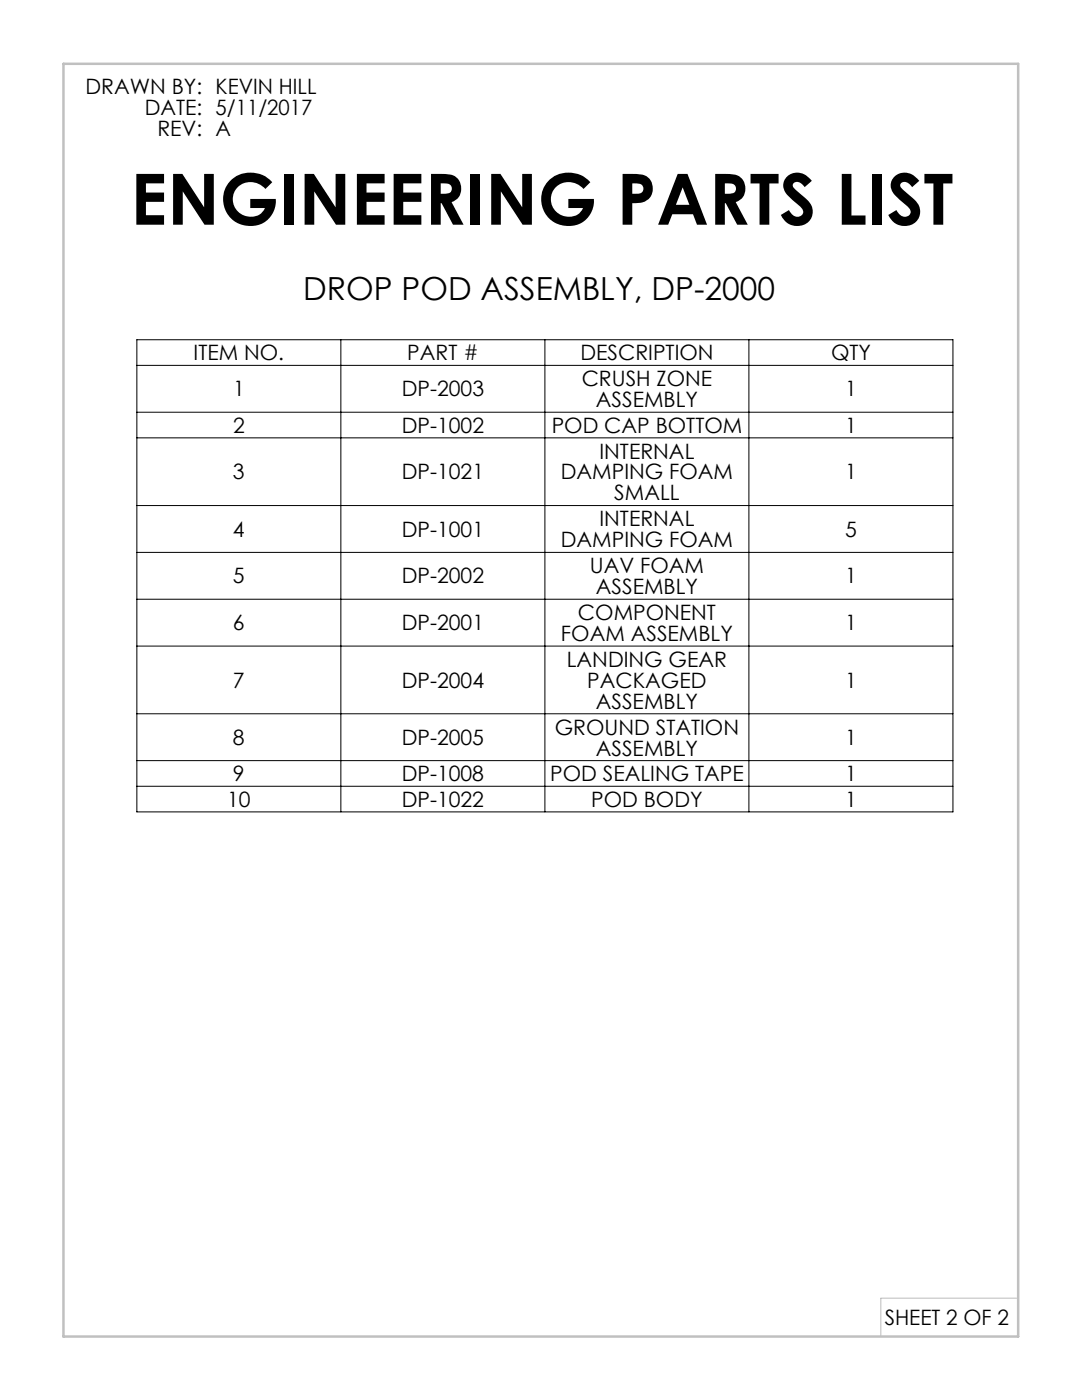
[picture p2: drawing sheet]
<svg xmlns="http://www.w3.org/2000/svg" width="216mm" height="279mm" viewBox="0 0 216 279" stroke-linecap="round" stroke-linejoin="round" font-family="sans-serif">
<defs><g id="words">
<text font-size="14.1" x="26" y="44.8">ENGINEERING PARTS LIST</text>
<text font-size="6.3" x="60.5" y="59.8">DROP POD ASSEMBLY, DP-2000</text>
<g font-size="4.2">
<text x="17.1" y="18.8">DRAWN BY: KEVIN HILL</text>
<text x="28.9" y="23">DATE: 5/11/2017</text>
<text x="31.4" y="27.2">REV: A</text>
<text x="38.6" y="71.9">ITEM NO.</text>
<text x="81.3" y="71.9">PART #</text>
<text x="115.8" y="71.9">DESCRIPTION</text>
<text x="165.8" y="71.9">QTY</text>
<text x="116.1" y="77.1">CRUSH ZONE</text>
<text x="46.5" y="79.1">1</text>
<text x="80.2" y="79.1">DP-2003</text>
<text x="118.9" y="81.2">ASSEMBLY</text>
<text x="168.6" y="79.1">1</text>
<text x="46.5" y="86.3">2</text>
<text x="80.2" y="86.3">DP-1002</text>
<text x="110.1" y="86.3">POD CAP BOTTOM</text>
<text x="168.6" y="86.3">1</text>
<text x="46.5" y="95.6">3</text>
<text x="80.2" y="95.6">DP-1021</text>
<text x="111.9" y="95.7">DAMPING FOAM</text>
<text x="119.6" y="91.5">INTERNAL</text>
<text x="168.6" y="95.6">1</text>
<text x="122.6" y="99.9">SMALL</text>
<text x="46.5" y="107.1">4</text>
<text x="80.2" y="107.1">DP-1001</text>
<text x="119.6" y="105">INTERNAL</text>
<text x="168.6" y="107.1">5</text>
<text x="111.9" y="109.2">DAMPING FOAM</text>
<text x="46.5" y="116.4">5</text>
<text x="80.2" y="116.4">DP-2002</text>
<text x="117.7" y="114.4">UAV FOAM</text>
<text x="118.9" y="118.6">ASSEMBLY</text>
<text x="168.6" y="116.4">1</text>
<text x="46.5" y="125.8">6</text>
<text x="80.2" y="125.8">DP-2001</text>
<text x="115.3" y="123.7">COMPONENT</text>
<text x="168.6" y="125.8">1</text>
<text x="111.9" y="127.9">FOAM ASSEMBLY</text>
<text x="46.5" y="137.2">7</text>
<text x="80.2" y="137.2">DP-2004</text>
<text x="113.1" y="133.1">LANDING GEAR</text>
<text x="117.2" y="137.3">PACKAGED</text>
<text x="168.6" y="137.2">1</text>
<text x="118.9" y="141.4">ASSEMBLY</text>
<text x="46.5" y="148.7">8</text>
<text x="80.1" y="148.7">DP-2005</text>
<text x="110.7" y="146.6">GROUND STATION</text>
<text x="168.6" y="148.7">1</text>
<text x="46.5" y="155.9">9</text>
<text x="80.1" y="155.9">DP-1008</text>
<text x="109.8" y="155.9">POD SEALING TAPE</text>
<text x="118.9" y="150.8">ASSEMBLY</text>
<text x="168.6" y="155.9">1</text>
<text x="45.3" y="161">10</text>
<text x="80.1" y="161">DP-1022</text>
<text x="118" y="161">POD BODY</text>
<text x="168.6" y="161">1</text>
<text x="176.5" y="264.4">SHEET 2 OF 2</text>
</g>
</g></defs>
<g fill="none" stroke="#000" stroke-width=".2">
<path d="M27.3 67.8h162.8v94.2h-162.8zM27.3 72.9h162.8M68 67.8v94.2M108.7 67.8v94.2M149.4 67.8v94.2M27.3 82.3h162.8M27.3 87.4h162.8M27.3 100.9h162.8M27.3 110.2h162.8M27.3 119.6h162.8M27.3 128.9h162.8M27.3 142.5h162.8"/>
<path d="M27.3 151.8h162.8M27.3 156.9h162.8"/>
</g>
<path d="M203.2 259.1h-27.4v7.6" fill="none" stroke="#c0c0c0" stroke-width=".2"/>
<path d="M12.7 12.7h190.5v254h-190.5z" fill="none" stroke="#c0c0c0" stroke-width=".5"/>
<use href="#words"/>
</svg>
